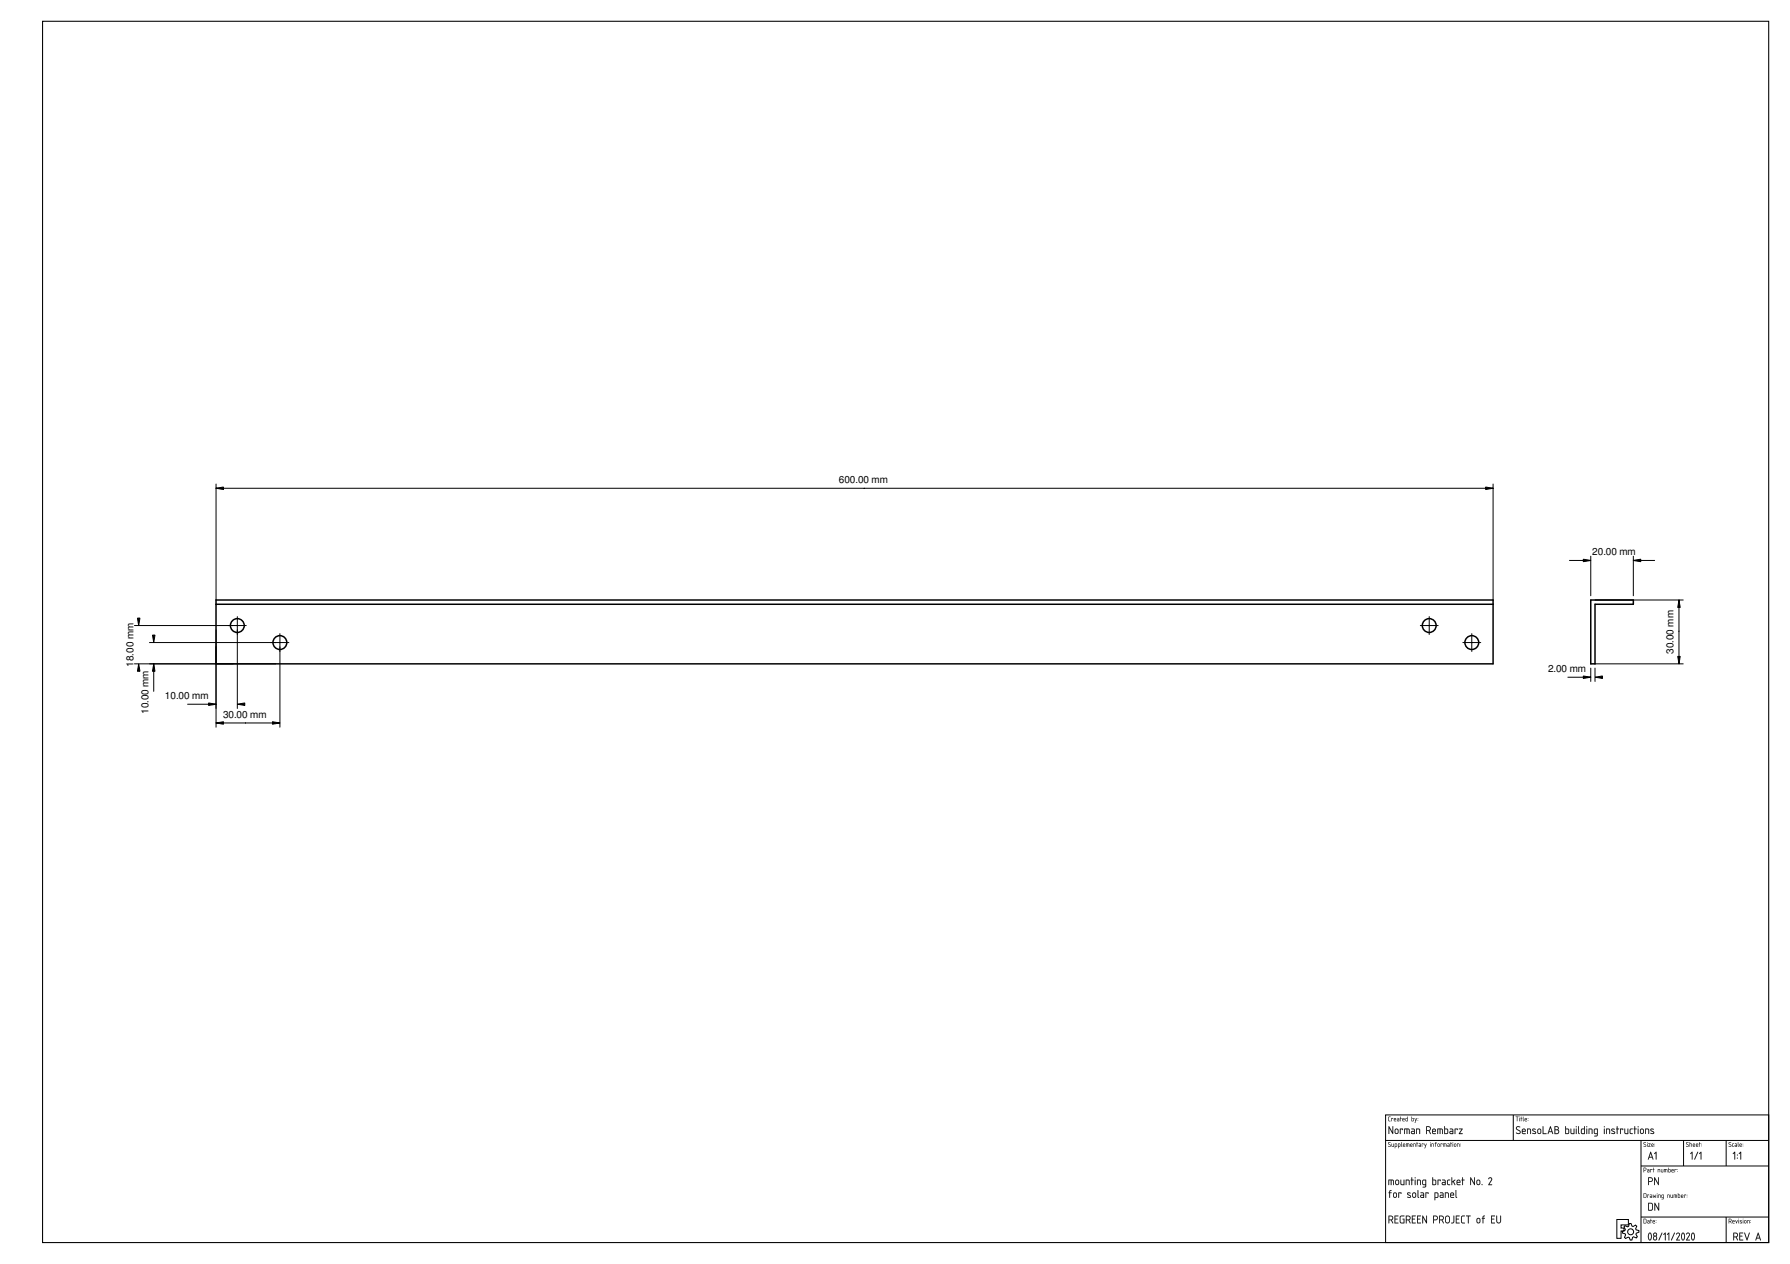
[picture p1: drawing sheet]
<svg xmlns="http://www.w3.org/2000/svg" width="841mm" height="594mm" viewBox="0 0 841 594" stroke-linecap="round" stroke-linejoin="round" font-family="sans-serif">
<defs><g id="words">
<g font-size="4.7">
<text x="394" y="227">600.00 mm</text>
<text x="748" y="261">20.00 mm</text>
<text x="786" y="307" transform="rotate(-90 786 307)">30.00 mm</text>
<text x="63" y="313" transform="rotate(-90 63 313)">18.00 mm</text>
<text x="727" y="316">2.00 mm</text>
<text x="78" y="328">10.00 mm</text>
<text x="70" y="336" transform="rotate(-90 70 336)">10.00 mm</text>
<text x="105" y="337">30.00 mm</text>
</g>
</g></defs>
<path d="M20 10h811v574h-811z" fill="none" stroke="#000" stroke-width=".5"/>
<g fill="none" stroke="#000" stroke-width=".47">
<path d="M402 297h.1M651 524h180v60h-180zM651 536h180M711 524v12M771 536v48M791 536v12M811 536v12M771 548h60M760 573h5v3h-3v1h1v2h-1v3h-2zM764 576l1 1 1-2 1 1h1h1l-1 2h2v1l-1 1v1v1l-1-1-1 2h-1l-1-1h-1h-1l1-2h-2v-1l1-1v-1zM771 572h60M811 572v12"/>
<circle cx="766" cy="579" r="1.4"/>
</g>
<g fill="#000">
<path d="M652 537h1h-1l1 1v1h-1l1-1h-1zM652 537v1h1l-1 1h1v-1l-1-1h1zM654 537v2h1v-2v2h-1zM654 538v1h1v-1v1h-1zM656 538v1v-1zM656 538v1zM655 537l1 1-1 2zM655 538v2l1-2zM657 538v1h1v-1zM657 538h1v1h-1zM657 537l1 1-1 2zM657 538v2l1-2zM658 537l1 2zM658 537l1 2zM659 538h1zM659 538h1zM659 538h1h-1l1 1h-1zM659 538v1h1h-1l1-1zM661 537l1 1v1v-1l-1 1v-1v1zM661 537v2v-1v1l1-1v1v-1zM663 538h1h-1l1 1h-1zM663 538v1h1h-1l1-1zM664 537l1 1v1v-1h-1v1zM664 537v2v-1h1v1v-1zM666 537v1v1zM666 537v2v-1zM667 538v1zM667 538v1zM667 537l1 1v1h-1v-1zM667 537v1v1h1v-1zM668 537l1 1h-1v1zM668 537v2v-1h1zM669 537l1 2v-1l-1 2zM669 538v2l1-2v1zM672 537v2zM672 537v2zM673 537l1 1v1l-1-1v1zM673 537v2v-1l1 1v-1zM674 537h1v1l-1 1zM674 537v2l1-1v-1zM676 538v1v-1zM676 538v1zM675 538a1 1 0 0 1 2 0 1 1 0 0 1-2 0zM675 538a1 1 0 0 0 2 0 1 1 0 0 0-2 0zM677 537l1 1h-1v1zM677 537v2v-1h1zM678 537l1 1 1 1-1-1v1v-1h-1v1zM678 537v2v-1h1v1v-1l1 1-1-1zM680 538l1 1zM680 538h1v1zM680 537l1 1v1h-1l1-1zM680 537l1 1-1 1h1v-1zM682 537v1v1zM682 537v2v-1zM683 537v2zM683 537v2zM683 538l1 1v-1zM683 538h1v1zM683 538a1 1 0 0 1 2 0 1 1 0 0 1-2 0zM683 538a.7 .7 0 0 0 1 0 .7 .7 0 0 0-1 0zM685 537l1 1v1l-1-1v1zM685 537v2v-1l1 1v-1z"/>
<path d="M652 537h1h-1l1 1v1h-1l1-1h-1zM654 537v2h1v-2v2h-1zM656 538v1v-1zM655 537a1.1 1.1 0 0 1 2 1 .8 .8 0 0 1-1 1l-1 1zM657 538v1h1v-1zM657 537a.8 .8 0 0 1 1 1 .8 .8 0 0 1-1 1v1zM658 537l1 2zM659 538h1zM659 538h1l-1 1h1h-1zM661 537l1 1v1v-1l-1 1v-1v1zM663 538h1l-1 1h1h-1zM664 537l1 1v1v-1h-1v1zM666 537v1v1zM667 538v1zM667 537l1 1v1h-1v-1zM668 537l1 1h-1v1zM669 537l1 2v-1l-1 2zM672 537v2zM673 537l1 1v1l-1-1v1zM674 537h1v1l-1 1zM676 538v1v-1zM675 538a1 1 0 0 1 2 0 1 1 0 0 1-2 0zM677 537l1 1h-1v1zM678 537l1 1 1 1-1-1v1v-1h-1v1zM680 538l1 1zM680 537l1 1v1h-1l1-1zM682 537v1v1zM683 537v2zM683 538l1 1v-1zM683 538a.7 .7 0 0 1 1 0 .7 .7 0 0 1-1 0zM685 537l1 1v1l-1-1v1z"/>
<path d="M652 525h1h-1v1l1 1h-1zM654 525l1 1h-1v1zM655 526h1zM655 526h1l-1 1h1h-1zM657 526v1zM656 525l1 1v1h-1l1-1zM658 525l1 1-1 1zM659 526h1zM659 526h1l-1 1h1h-1zM661 526v1v-1zM660 526l1-1v2h-1zM663 526v1h1v-1zM663 525l1 1v1h-1zM665 525v2l1-1-1 2z"/>
<path d="M652 525h1h-1v1l1 1h-1zM652 525v2h1l-1-1v-1h1zM654 525l1 1h-1v1zM654 525v2v-1h1zM655 526h1zM655 526h1zM655 526h1h-1l1 1h-1zM655 526v1h1h-1l1-1zM657 526v1zM657 526v1zM656 525l1 1v1h-1l1-1zM656 525l1 1-1 1h1v-1zM658 525l1 1-1 1zM658 525v2l1-1zM659 526h1zM659 526h1zM659 526h1h-1l1 1h-1zM659 526v1h1h-1l1-1zM661 526v1v-1zM661 526v1zM660 526l1-1v2h-1zM660 526v1h1v-2zM663 526v1h1v-1zM663 526h1v1h-1zM663 525l1 1v1h-1zM663 525v2h1v-1zM665 525v2l1-1-1 2zM665 526v2l1-2-1 1z"/>
<path d="M652 529l2 3 1-3v4l-2-3-1 3zM652 529v4l1-3 2 3v-4l-1 3zM656 531v1l1 1v-2zM656 531h1l-1 2v-1zM655 532a1.5 1.5 0 0 1 3 0 1.5 1.5 0 0 1-3 0zM655 532a1.2 1.2 0 0 0 2 0 1.2 1.2 0 0 0-2 0zM658 530l1 1h-1v2zM658 530v3v-2h1zM660 530l2 1v2v-2h-1v2v-2h-1v2zM660 530v3v-2h1v2v-2h1v2v-2zM663 532l1 1v-1zM663 532h1v1h-1zM663 530l2 1v2h-2v-1h1zM663 530l1 1v1h-1v1h2v-2zM665 530l2 1v2v-2h-1l-1 2zM665 530v3l1-2h1v2v-2zM670 530v1h2v-1zM670 530h2v1h-2zM670 529l2 1v1v2l-1-1h-1v1zM670 529v4v-1h1l1 1v-2v-1zM673 531v1h1v-1zM673 531h1v1h-1zM673 531h2v1h-2v1h2h-2zM673 531v2h2l-2-1h2l-1-1zM675 530l3 1v2l-1-2v2l-1-2-1 2zM675 530v3l1-2 1 2v-2l1 2v-2zM679 531v2h1v-2zM679 531h1v2h-1zM679 529v1l1 1v2h-1zM679 529v4h1v-2l-1-1zM681 532l1 1v-1zM681 532h1v1h-1zM681 530l2 1v2h-2v-1h1zM681 530l1 1v1h-1v1h2v-2zM683 530l2 1h-1v2zM684 530v3v-2h1zM685 530h2l-1 3h1h-2l2-2zM685 530l2 1-2 2h2h-1l1-3z"/>
<path d="M652 529l2 3 1-3v4l-2-3-1 3zM656 531v1v1l1-2zM655 532a1.2 1.2 0 0 1 2 0 1.2 1.2 0 0 1-2 0zM658 530l1 1h-1v2zM660 530l2 1v2v-2h-1v2v-2h-1v2zM663 532v1h1v-1zM663 530l2 1v2h-2v-1h1v-1zM665 530l2 1v2v-2h-1l-1 2zM670 530v1h2v-1zM670 529l2 1v1v2l-1-1h-1v1zM673 531v1h1v-1zM673 531h2v1h-2l2 1h-2zM675 530l3 1v2l-1-2v2l-1-2-1 2zM679 531v2h1v-2zM679 529v1l1 1v2h-1zM681 532l1 1v-1zM681 530l2 1v2h-2v-1h1v-1zM684 530l1 1h-1v2zM685 530h2l-1 3h1h-2l2-2z"/>
<path d="M712 525h1v2v-2zM712 525h1v2v-2zM714 525v2zM714 525v2zM715 525v1v1zM715 525v2v-1zM716 525v2zM716 525v2zM716 526h1v1h-1zM717 526l-1 1h1v-1z"/>
<path d="M712 525h1v2v-2zM714 525v2zM715 525v1v1zM716 525v2zM717 526v1h-1z"/>
<path d="M713 530h1h-1l1 2v1h-2h2v-1l-2-1zM713 530l-1 1 2 1v1h-2h2v-1l-1-2h1zM716 531l-1 1h2l-1-1zM715 531h1l1 1h-2zM715 531h2v1h-2l1 1h1h-2zM715 531v2h2l-2-1h2v-1zM718 530l1 1v2v-2h-1v2zM718 530v3v-2h1v2v-2zM720 531h2h-2l1 1a.8 .8 0 0 1 0 1 .8 .8 0 0 1-1-1h1h-1zM720 531l1 1-1 1h1l1-1-2-1h2zM723 531v1l1 1v-2zM723 531h1l-1 2v-1zM722 532a1.5 1.5 0 0 1 3 0 1.5 1.5 0 0 1-3 0zM722 532a1.2 1.2 0 0 0 2 0 1.2 1.2 0 0 0-2 0zM725 529v4h2h-2zM725 529v4h2h-2zM728 529l2 4-1-1h-1l-1 1zM728 529l-1 4 1-1h1l1 1zM728 530v2h1zM728 530l1 2h-1zM730 529l2 1v1l1 1-1 1h-2zM730 529v4h2l1-1-1-1v-1zM731 531v2l1-1v-1zM731 531h1v1l-1 1zM731 530v1h1v-1zM731 530h1v1h-1zM736 531v2h1v-2zM736 531h1v2h-1zM735 529l1 1 1 1v2h-2zM735 529v4h2v-2l-1-1zM738 530v2l1 1 1-3v3h-2zM738 530v3h2v-2l-1 2zM740 530l1 3zM740 530l1 3zM740 530a.5 .5 0 0 1 1 0 .5 .5 0 0 1-1 0zM740 529l1 1zM742 529v4h-1zM742 529v3v1zM743 531v1l1 1v-2zM743 531h1v2l-1-1zM743 531l1-1 1-1v4h-2zM743 531v2h2v-4l-1 1zM745 530l1 3zM745 530l1 3zM745 530a.5 .5 0 0 1 1 0 .5 .5 0 0 1-1 0zM745 529l1 1zM746 530l2 1v2v-2h-1l-1 2zM746 530v3l1-2h1v2v-2zM749 531v1l1 1v-2zM749 531h1v2h-1zM749 531h2v3h-2h1v-1a1.4 1.4 0 0 1-1-1 1.4 1.4 0 0 1 0-1zM749 531v2h1l-1 1h1l1-1v-3zM754 530v3zM754 530v3zM754 529v1zM755 530l1 1v2v-2h-1v2zM755 530v3v-2h1v2v-2zM757 531h2h-2l1 1a.8 .8 0 0 1 0 1 .8 .8 0 0 1-1-1h1h-1zM757 531l2 1-2 1h2v-1l-2-1h2zM760 529v1l1 1h-1v2l-1-2zM760 529l-1 2 1 2v-2h1l-1-1zM761 530l2 1h-1l-1 2zM761 530v3l1-2h1zM763 530l1 2 1 1v-3v3h-2zM763 530v3h2v-2v2h-1zM766 531h1a1 1 0 0 0-1 1 1 1 0 0 0 1 1h-1zM766 531a1 1 0 0 0 0 2 1 1 0 0 0 1 0 1.1 1.1 0 0 1-1-1 1.1 1.1 0 0 1 1-1zM768 529v1l1 1h-1v2v-2zM768 529v2v2v-2h1l-1-1zM770 530v3zM770 530v3zM769 530a.5 .5 0 0 1 1 0 .5 .5 0 0 1-1 0zM770 529v1zM771 531v1l1 1v-2zM771 531h1v2l-1-1zM770 532a1.5 1.5 0 0 1 3 0 1.5 1.5 0 0 1-3 0zM770 532a1.5 1.5 0 0 0 3 0 1.5 1.5 0 0 0-3 0zM773 530l2 1v2l-1-2h-1v2zM773 530v3v-2h1l1 2v-2zM776 531h1h-1l1 1a.8 .8 0 0 1 0 1 .8 .8 0 0 1-1-1h1h-1zM776 531l1 1-2 1h2v-1l-1-1h1z"/>
<path d="M713 530h1h-1l1 1a1 1 0 0 1 0 2 1.1 1.1 0 0 1-2-1l2 1v-1l-2-1zM716 531l-1 1h2l-1-1zM715 531h2v1h-2l2 1h-2zM718 530l1 1v2v-2h-1v2zM720 531h2h-2l1 1a.8 .8 0 0 1 0 1 .8 .8 0 0 1-1-1h1h-1zM723 531v1v1l1-2zM722 532a1.2 1.2 0 0 1 2 0 1.2 1.2 0 0 1-2 0zM725 529v4h2h-2zM728 529l2 4-1-1h-1l-1 1zM728 530v2h1zM730 529h2v1l1 2-1 1h-2zM731 531v2l1-1v-1zM731 530v1h1v-1zM736 531v2h1v-2zM735 529l1 1 1 1v2h-2zM738 530l1 3 1-3v3h-2zM740 530l1 3zM740 530a.5 .5 0 0 1 1 0 .5 .5 0 0 1-1 0zM742 529v4zM743 531v1l1 1v-2zM743 531l1-1 1-1v4h-2zM745 530l1 3zM745 530a.5 .5 0 0 1 1 0 .5 .5 0 0 1-1 0zM746 530l2 1v2v-2h-1l-1 2zM749 531v1l1 1v-2zM749 531h2v3h-2h1v-1a1.4 1.4 0 0 1-1-1 1.4 1.4 0 0 1 0-1zM754 530v3zM755 530l1 1v2v-2h-1v2zM757 531h2h-2l1 1a.8 .8 0 0 1 0 1 .8 .8 0 0 1-1-1h2h-2zM760 529v1l1 1h-1v2l-1-2zM761 530l2 1h-1l-1 2zM763 530l1 3h1v-3v3h-2zM766 531h1a1.1 1.1 0 0 0-1 1 1.1 1.1 0 0 0 1 1 1 1 0 0 1-1 0 1 1 0 0 1 0-2zM768 529v1l1 1h-1v2v-2zM770 530v3zM769 530a.5 .5 0 0 1 1 0 .5 .5 0 0 1-1 0zM771 531v1l1 1v-2zM770 532a1.5 1.5 0 0 1 3 0 1.5 1.5 0 0 1-3 0zM773 530l2 1v2l-1-2h-1v2zM776 531h1h-1l1 1a.8 .8 0 0 1 0 1 .8 .8 0 0 1-1-1h1h-1z"/>
<path d="M772 537h1h-1l1 1v1h-1l1-1h-1zM772 537v1h1l-1 1h1v-1l-1-1h1zM774 537v2zM774 537v2zM774 537h2l-1 2h1h-2l1-1zM774 537l1 1-1 1h1v-2zM776 538h1zM776 538h1zM776 538h1h-1l1 1h-1zM776 538v1h1h-1l1-1z"/>
<path d="M772 537h1h-1l1 1v1h-1l1-1h-1zM774 537v2zM774 537h1v2h-1l1-1zM776 538h1zM776 538h1l-1 1h1h-1z"/>
<path d="M792 537h1h-1l1 1v1h-1l1-1h-1zM792 537v1h1l-1 1h1v-1l-1-1h1zM794 537l1 1v1v-1h-1v1zM794 537v2v-1l1 1v-1zM796 538v1h-1zM796 538l-1 1h1v-1zM797 538h1zM797 538h1zM797 538h1h-1l1 1h-1zM797 538v1h1h-1l1-1zM798 537l1 1v1zM798 537l1 2v-1z"/>
<path d="M792 537h1h-1l1 1v1h-1l1-1h-1zM794 537l1 1v1l-1-1v1zM796 538v1h-1zM797 538h1zM797 538h1l-1 1h1h-1zM798 537l1 1v1z"/>
<path d="M812 537h1h-1l1 1v1h-1l1-1h-1zM812 537v1h1l-1 1h1v-1l-1-1h1zM814 538l1-1-1 1 1 1h-1zM814 538v1h1l-1-1 1-1zM815 538l1 1zM815 538h1v1zM815 537l1 1v1h-1l1-1zM815 537l1 1-1 1h1v-1zM817 537v2zM817 537v2zM817 538h1v1h-1zM817 538v1h1h-1l1-1z"/>
<path d="M812 537h1h-1l1 1v1h-1l1-1h-1zM814 538l1-1-1 1 1 1h-1zM815 538l1 1zM815 537l1 1v1h-1l1-1zM817 537v2zM817 538h1v1h-1z"/>
<path d="M652 554l3 1v2l-1-2v2l-1-2-1 2zM652 554v3l1-2 1 2v-2l1 2v-2zM656 555v1l1 1v-2zM656 555h1v2l-1-1zM655 556a1.5 1.5 0 0 1 3 0 1.5 1.5 0 0 1-3 0zM655 556a1.5 1.5 0 0 0 3 0 1.5 1.5 0 0 0-3 0zM658 554v2l1 1 1-3v3h-2zM658 554v3h2v-2v2h-1zM661 554l1 1v2v-2h-1l-1 2zM661 554v3v-2h1v2v-2zM663 553v1l1 1h-1v2v-2zM663 553v2v2v-2h1l-1-1zM665 554v3zM665 554v3zM665 553v1zM666 554l2 1v2l-1-2h-1v2zM666 554v3v-2h1l1 2-1-2zM669 555v1l1 1v-2zM669 555h1v2h-1zM668 555h2v3h-2h2v-1a1.4 1.4 0 0 1-2-1 1.4 1.4 0 0 1 0-1zM668 555v2h2l-2 1h2v-1v-3zM673 555v2h1v-2zM673 555h1v2h-1zM673 553v1l2 1-1 2h-1zM673 553v4h1l1-2-2-1zM675 554l2 1h-1v2zM676 554v3v-2h1zM678 556v1h1v-1zM678 556h1v1h-1zM678 554l1 1v2h-2l1-1h1zM678 554l1 1v1h-1v1h1v-2zM680 555h1a1 1 0 0 0-1 1 1 1 0 0 0 1 1h-1zM680 555a1 1 0 0 0 0 2 1 1 0 0 0 1 0 1.1 1.1 0 0 1-1-1 1.1 1.1 0 0 1 1-1zM682 553v2l2-1-1 1 1 2-1-1-1 1zM682 553v4l1-2 1 2-1-2 1-1-2 1zM685 555v1h1v-1zM685 555h1v1h-1zM685 555h1v1h-1v1h1h-2zM685 555v2h1l-1-1h1v-1zM687 553v1l1 1h-1v2v-2zM687 553v2v2v-2h1l-1-1zM691 553l2 3v-3v4l-2-3v3zM691 553v4v-3l2 3v-4v3zM694 555v1l1 1v-2zM694 555h1v2l-1-1zM693 556a1.5 1.5 0 0 1 3 0 1.5 1.5 0 0 1-3 0zM693 556a1.5 1.5 0 0 0 3 0 1.5 1.5 0 0 0-3 0zM696 557a.5 .5 0 0 1 1 0 .5 .5 0 0 1-1 0zM699 554h2l-1 3h1h-2l2-3h-1h-1zM700 553l-1 1h1h1l-2 3h2h-1l1-3z"/>
<path d="M652 554l3 1v2l-1-2v2l-1-2-1 2zM656 555v1l1 1v-2zM655 556a1.5 1.5 0 0 1 3 0 1.5 1.5 0 0 1-3 0zM658 554l1 3 1-3v3h-2zM661 554l1 1v2v-2h-1v2zM663 553v1l1 1h-1v2v-2zM665 554v3zM666 554l2 1v2l-1-2h-1v2zM669 555v1l1 1v-2zM668 555h2v3h-2h2v-1a1.4 1.4 0 0 1-2-1 1.4 1.4 0 0 1 0-1zM673 555v2h1v-2zM673 553v1l2 1-1 2h-1zM675 554l2 1h-1v2zM678 556v1h1v-1zM678 554l1 1v2h-2l1-1h1v-1zM680 555h1a1.1 1.1 0 0 0-1 1 1.1 1.1 0 0 0 1 1 1 1 0 0 1-1 0 1 1 0 0 1 0-2zM682 553v2l2-1-1 1 1 2-1-1-1 1zM685 555v1h1v-1zM685 555h1v1h-1l1 1h-2zM687 553v1l1 1h-1v2v-2zM691 553l2 3v-3v4l-2-3v3zM694 555v1l1 1v-2zM693 556a1.5 1.5 0 0 1 3 0 1.5 1.5 0 0 1-3 0zM700 554h1l-1 3h1h-2l2-3h-1h-1z"/>
<path d="M653 560l1-1-1 1 1 1h-1v2l-1-2zM655 561v1l1 1v-2zM654 562a1.5 1.5 0 0 1 3 0 1.5 1.5 0 0 1-3 0zM657 560l1 1h-1v2zM661 561h2h-2l2 1a.8 .8 0 0 1-1 1 .8 .8 0 0 1-1-1h2h-2zM664 561v1l1 1v-2zM663 562a1.5 1.5 0 0 1 3 0 1.5 1.5 0 0 1-3 0zM666 559l1 4h-1zM668 562v1h1v-1zM667 560l2 1v2h-2l1-1h1v-1zM670 560l1 1h-1v2zM674 561v2h1v-2zM674 560a1.4 1.4 0 0 1 2 1 1.4 1.4 0 0 1-1 2h-1v1zM677 562v1h1v-1zM677 560l1 1v2h-1v-1h1v-1zM679 560l2 1v2l-1-2h-1v2zM682 561v1h1v-1zM682 561h1v1h-1l1 1h-2zM684 559v4z"/>
<path d="M653 560l1-1-1 1 1 1h-1v2l-1-2zM653 560l-1 1 1 2v-2h1l-1-1 1-1zM655 561v1l1 1v-2zM655 561h1v2l-1-1zM654 562a1.5 1.5 0 0 1 3 0 1.5 1.5 0 0 1-3 0zM654 562a1.5 1.5 0 0 0 3 0 1.5 1.5 0 0 0-3 0zM657 560l1 1h-1v2zM657 560v3v-2h1zM661 561h2h-1l1 1a.8 .8 0 0 1-1 1 .8 .8 0 0 1-1-1h2h-2zM661 561l2 1-2 1h2v-1l-2-1h2zM664 561v1l1 1v-2zM664 561h1v2l-1-1zM663 562a1.5 1.5 0 0 1 3 0 1.5 1.5 0 0 1-3 0zM663 562a1.5 1.5 0 0 0 3 0 1.5 1.5 0 0 0-3 0zM666 559l1 4h-1zM666 559v3l1 1zM668 562v1h1v-1zM668 562h1v1h-1zM667 560l2 1v2h-2l1-1h1zM668 560l1 1v1h-1l-1 1h2v-2zM670 560l1 1h-1v2zM670 560v3v-2h1zM674 561v2h1v-2zM674 561h1v2h-1zM674 560h1l1 1v2h-2v1zM674 561v3v-1h1a1.4 1.4 0 0 0 1-2 1.4 1.4 0 0 0-2 0zM677 562v1h1v-1zM677 562h1v1h-1zM677 560l1 1v2h-2l1-1h1zM677 560l1 1v1h-1v1h1v-2zM679 560l2 1v2l-1-2h-1v2zM679 560v3v-2h1l1 2v-2zM682 561v1h1v-1zM682 561h1v1h-1zM682 561h1v1h-1v1h1h-2zM682 561v2h1l-1-1h1v-1zM684 559v4zM684 559v3v1z"/>
<path d="M772 549v1h1v-1zM772 549h2l-2 1v1zM774 550l1 1zM774 549l1 1v1h-1l1-1zM775 549l1 1-1 1zM777 549v1v1zM779 549l1 1v1v-1h-1v1zM780 549l1 2v-2v2h-1zM782 549l1 1v1v-1v1v-1h-1v1zM784 550v1h1v-1zM784 549l1 1v1h-1zM785 550h1v1h-1zM787 549l1 1h-1v1z"/>
<path d="M772 549v1h1v-1zM772 549h1v1h-1zM772 549h2l-2 1v1zM772 549v2v-1l2-1zM774 550l1 1zM774 550h1v1zM774 549l1 1v1h-1l1-1zM774 549l1 1-1 1h1v-1zM775 549l1 1-1 1zM775 549v2l1-1zM777 549v1v1zM777 549v2v-1zM779 549l1 1v1v-1h-1v1zM779 549v2v-1h1v1v-1zM780 549l1 2v-2v2h-1zM780 550l1 1v-1v1zM782 549l1 1v1v-1v1v-1h-1v1zM782 549v2v-1h1v1v-1v1v-1zM784 550v1h1v-1zM784 550h1v1h-1zM784 549l1 1v1h-1zM784 549v2h1v-1zM785 550h1v1h-1zM786 550l-1 1h1v-1zM787 549l1 1h-1v1zM787 549v2v-1h1z"/>
<path d="M775 554v1h1v-1zM774 553h2l1 1-1 1-1 1v1zM777 553l2 3v-3v4l-1-3-1 3z"/>
<path d="M775 554v1h1v-1zM775 554h1v1h-1zM774 553h2l1 1-1 1-1 1v1zM774 553l1 4v-1l1-1 1-1-1-1zM777 553l2 3v-3v4l-1-3-1 3zM777 553v4l1-3 1 3v-4v3z"/>
<path d="M775 541l2 4-1-1h-1l-1 1zM775 541l-1 4 1-1h1l1 1zM776 542l-1 2h1zM776 542v2h-1zM778 541v4v-3h-1zM778 541l-1 1h1v3z"/>
<path d="M775 541l2 4-1-1h-1l-1 1zM776 542l-1 2h1zM778 541v4v-3h-1z"/>
<path d="M795 541v4v-3h-1zM795 541l-1 1h1v3zM798 541l-2 4zM798 541l-2 4zM799 541v4v-3h-1zM799 541l-1 1h1v3z"/>
<path d="M795 541v4v-3h-1zM798 541l-2 4zM799 541v4v-3h-1z"/>
<path d="M815 541v4v-3h-1zM815 541l-1 1h1v3zM816 544v1zM816 544v1zM816 543a.5 .5 0 0 1 1 0 .5 .5 0 0 1-1 0zM818 541v4v-3h-1zM818 541l-1 1h1v3z"/>
<path d="M815 541v4v-3h-1zM816 544v1zM818 541v4v-3h-1z"/>
<path d="M653 572v1h1v-1zM652 571l2 1v1l1 2-1-1h-1l-1 1zM655 571h2l-1 1v1h1h-1v2h1h-2zM658 572l2-1-2 1v3h2v-2h-1h1v2h-2zM661 572v1h1v-1zM661 571l2 1-1 1 1 2-1-1h-1v1zM663 571h2l-1 1v1h1h-1v2h1h-2zM666 571h2l-2 1v1h1h-1v2h2h-2zM668 571l2 3v-3v4l-1-3-1 3zM674 572v1h1v-1zM673 571h2l1 1-1 1-1 1v1zM677 572v1h1v-1zM676 571l2 1v1v2l-1-1-1 1zM680 572l-1 2 1 1 1-1v-2zM679 572l1-1 1 1v2l-1 1-1-1zM683 571v3l-1 1 1-1zM684 571h2l-2 1v1h1h-1v2h2h-2zM687 572l1-1-1 1v2l1 1h-1zM689 571h2l-1 1v3v-3zM694 573v1l1 1v-2zM693 574a1.5 1.5 0 0 1 3 0 1.5 1.5 0 0 1-3 0zM697 572l1-1-1 1 1 1h-1v2l-1-2zM701 571h1l-1 1v1h1h-1v2h1h-1zM703 571v3l1 1 1-1v-3v3l-1 1-1-1z"/>
<path d="M653 572v1h1v-1zM653 572h1v1h-1zM652 571l3 1-1 1 1 2-1-1h-1l-1 1zM652 571v4l1-1h1l1 1-1-2v-1zM655 571h2l-1 1v1h1h-1v2h1h-2zM655 571v4h2h-1v-2h1h-1v-1l1-1zM658 572l2-1-2 1v3h2v-2h-1h1v2h-2zM658 572v3h2v-2h-1h1v2h-2v-3l2-1zM661 572v1h1v-1zM661 572h1v1h-1zM661 571l2 1-1 1 1 2-1-1h-1v1zM661 571v4v-1h1l1 1-1-2h1v-1zM663 571h2l-1 1v1h1h-1v2h1h-2zM663 571v4h2h-1v-2h1h-1v-1l1-1zM666 571h2l-2 1v1h1h-1v2h2h-2zM666 571v4h2h-2v-2h1h-1v-1l2-1zM668 571l2 3v-3v4l-1-3-1 3zM668 571v4l1-3 1 3v-4v3zM674 572v1h1v-1zM674 572h1v1h-1zM673 571h2l1 1-1 1-1 1v1zM673 571l1 4v-1l1-1 1-1-1-1zM677 572v1h1v-1zM677 572h1v1h-1zM676 571l2 1v1v2l-1-1-1 1zM676 571v4l1-1 1 1v-2v-1zM680 572l-1 2 1 1 1-1v-2zM680 572h1v2l-1 1-1-1zM679 572l1-1 1 1v2l-1 1-1-1zM679 572v2l1 1 1-1v-2l-1-1zM683 571v3l-1 1 1-1zM683 571v3l-1 1 1-1zM684 571h2l-2 1v1h2h-2v2h2h-2zM684 571v4h2h-2v-2h1h-1v-1l2-1zM687 572l1-1-1 1v2l1 1h-1zM687 572v3h1l-1-1v-2l1-1zM689 571h2l-1 1v3v-3zM689 571l1 1v3v-3l1-1zM694 573v1l1 1v-2zM694 573h1v2l-1-1zM693 574a1.5 1.5 0 0 1 3 0 1.5 1.5 0 0 1-3 0zM693 574a1.5 1.5 0 0 0 3 0 1.5 1.5 0 0 0-3 0zM697 572l1-1-1 1 1 1h-1v2l-1-2zM697 572l-1 1 1 2v-2h1l-1-1 1-1zM701 571h1l-1 1v1h1h-1v2h1h-1zM701 571v4h1h-1v-2h1h-1v-1l1-1zM703 571v3l1 1 1-1v-3v3v1h-2zM703 571v3l1 1 1-1v-3v3l-1 1-1-1z"/>
<path d="M772 561v2h1v-2zM772 561h2l-1 2h-1zM774 561l1 1h-1v1zM775 562l1 1zM775 561l1 1v1h-1l1-1zM777 561v2v-1l1 1v-2v2l-1-1v1zM779 561v2zM778 561a.5 .5 0 0 1 1 0 .5 .5 0 0 1-1 0zM779 561l1 1v1v-1h-1v1zM781 562v1v-1zM781 562l1-1-1 3v-1zM783 561l1 1v1v-1l-1 1zM785 561v2h1v-2v2h-1zM786 561l2 1v1v-1l-1 1v-1l-1 1zM789 562v1v-1zM788 561l1 1v1h-1zM790 562h1zM790 562h1l-1 1h1h-1zM791 561l1 1-1 1z"/>
<path d="M772 561v2h1v-2zM772 561h1v2h-1zM772 561h2l-1 2h-1zM772 561v2h1l1-2zM774 561l1 1h-1v1zM774 561v2v-1h1zM775 562l1 1zM775 562h1v1zM775 561l1 1v1h-1l1-1zM775 561l1 1-1 1h1v-1zM777 561v2v-1l1 1v-2v2l-1-1v1zM777 562v1v-1l1 1v-2v2l-1-1v1zM779 561v2zM779 561v2zM778 561a.5 .5 0 0 1 1 0 .5 .5 0 0 1-1 0zM779 561l1 1v1v-1h-1v1zM779 561v2v-1h1v1v-1zM781 562v1v-1zM781 562h1v1h-1zM781 562l1-1-1 3v-1zM781 562v1h1l-1 1 1-2zM783 561l1 1 1 1-1-1-1 1zM783 561v2l1-1v1v-1zM785 561v2h1v-2v2h-1zM785 562v1h1v-1v1h-1zM786 561l2 1v1v-1l-1 1v-1l-1 1zM786 561v2l1-1v1v-1h1v1v-1zM789 562v1v-1zM789 562v1zM788 561l1 1v1h-1zM788 561v2h1v-1zM790 562h1zM790 562h1zM790 562h1h-1l1 1h-1zM790 562v1h1h-1l1-1zM791 561l1 1-1 1zM791 561v2l1-1z"/>
<path d="M772 573v2h1v-2zM772 573h2l-1 2h-1zM774 574l1 1zM774 573l1 1v1h-1l1-1zM776 573v1v1zM777 574h1l-1 1h1h-2z"/>
<path d="M772 573v2h1v-2zM772 573h1v2h-1zM772 573h2l-1 2h-1zM772 573v2h1l1-2zM774 574l1 1zM774 574h1v1zM774 573l1 1v1h-1l1-1zM774 573l1 1-1 1h1v-1zM776 573v1v1zM776 573v2v-1zM777 574h1h-1l1 1h-2zM777 574v1h1h-1l1-1h-1z"/>
<path d="M775 566v3h1v-3zM774 565h2l1 1v2l-1 1h-2zM777 565l2 3v-3v4l-1-3-1 3z"/>
<path d="M775 566v3h1v-3zM775 566h1v3h-1zM774 565h2l1 1v2l-1 1h-2zM774 565v4h2l1-1v-2l-1-1zM777 565l2 3v-3l1 4-2-3-1 3zM777 565v4l1-3 1 3v-4v3z"/>
<path d="M775 580a1.8 1.8 0 0 0 0 2l1-1zM775 579a1.8 1.8 0 0 1 1 2 1.8 1.8 0 0 1-1 2l-1-2zM777 582a.7 .7 0 0 0 1 0 .7 .7 0 0 0-1 0zM777 580a.6 .6 0 0 0 1 0 .6 .6 0 0 0-1 0zM777 580h1v1a1.1 1.1 0 0 1 0 2 1.1 1.1 0 0 1-1 0 1.1 1.1 0 0 1 0-2zM781 579l-2 4zM782 579v4v-3zM784 579v4v-3h-1zM787 579l-2 4zM788 580h1l-1 3h1h-1l1-3h-1zM791 580a1.8 1.8 0 0 0 0 2v-1zM790 579a1.8 1.8 0 0 1 2 2 1.8 1.8 0 0 1-2 2v-2zM792 580h2l-1 3h1h-2l2-3h-1h-1zM795 580a1.8 1.8 0 0 0 1 2v-1zM795 579a1.8 1.8 0 0 1 1 2 1.8 1.8 0 0 1-1 2v-2z"/>
<path d="M775 580a1.8 1.8 0 0 0 0 2l1-1zM775 580a1.7 1.7 0 0 1 0 3zM775 579l1 1a2 2 0 0 1-1 3l-1-2zM775 579v1a2.1 2.1 0 0 0 1 3v-2v-2zM777 582a.7 .7 0 0 0 1 0 .7 .7 0 0 0-1 0zM777 582a.7 .7 0 0 1 1 0 .7 .7 0 0 1-1 0zM777 580a.5 .5 0 0 0 1 0 .5 .5 0 0 0-1 0zM777 580a.6 .6 0 0 1 1 0 .6 .6 0 0 1-1 0zM777 580h1v1a1.1 1.1 0 0 1 0 2 1.1 1.1 0 0 1-1 0 1.1 1.1 0 0 1 0-2zM777 580v2l1 1 1-1-1-2zM781 579l-2 4zM781 579l-2 4zM782 579v4v-3h-1zM782 579v1v3zM784 579v4v-3h-1zM784 579l-1 1h1v3zM787 579l-2 4zM787 579l-2 4zM788 580h1l-1 3h1h-2l2-3h-1zM788 579v1h1l-1 3h1h-1l1-3zM791 580a1.8 1.8 0 0 0 0 2v-1zM791 580a1.7 1.7 0 0 1 0 3zM790 579l1 1a2 2 0 0 1-1 3v-2zM790 579v1a2.1 2.1 0 0 0 1 3l1-2-1-2zM792 580h2l-1 3h1h-2l2-3h-1h-1zM793 579l-1 1h1h1l-2 3h2h-1l1-3zM795 580a1.7 1.7 0 0 0 1 2v-1zM795 580a1.7 1.7 0 0 1 0 3zM795 579l1 1a2 2 0 0 1-1 3l-1-2zM795 579a2.1 2.1 0 0 0 1 4v-2v-2z"/>
<path d="M812 573v1h1v-1zM812 573h2v2l-1-1-1 1zM814 574h1zM814 574h1l-1 1h1h-1zM815 573l1 2v-1v1zM817 573v2zM817 574h1v1h-1h1zM819 573v2zM820 574v1v-1zM819 574a1 1 0 0 1 2 0 1 1 0 0 1-2 0zM821 573l1 1v1v-1h-1v1z"/>
<path d="M812 573v1h1v-1zM812 573h1v1h-1zM812 573h2v2l-1-1-1 1zM812 573v2v-1h1l1 1-1-2zM814 574h1zM814 574h1zM814 574h1h-1l1 1h-1zM814 574v1h1h-1l1-1zM815 573l1 2v-1v1zM815 574l1 1v-1v1zM817 573v2zM817 573v2zM817 574h1v1h-1h1zM817 574l1 1h-1h1v-1zM819 573v2zM819 573v2zM820 574v1v-1zM820 574v1zM819 574a1 1 0 0 1 2 0 1 1 0 0 1-2 0zM819 574a1 1 0 0 0 2 0 1 1 0 0 0-2 0zM821 573l1 1v1v-1h-1v1zM821 573v2v-1h1v1v-1z"/>
<path d="M815 580v1h1v-1zM814 579l2 1v1l1 2-1-1h-1l-1 1zM817 579h2l-1 1v1h1h-1v2h1h-2zM820 579l1 3 1-3-1 4zM826 579l1 4v-1h-2v1zM826 580v2h1z"/>
<path d="M815 580v1h1v-1zM815 580h1v1h-1zM814 579l3 1-1 1 1 2-1-1h-1l-1 1zM814 579v4l1-1h1l1 1-1-2v-1zM817 579h2l-1 1v1h1h-1v2h1h-2zM817 579v4h2h-1v-2h1h-1v-1l1-1zM820 579l1 3 1-3-1 4zM820 579l1 4 1-4-1 3zM826 579l1 4v-1h-2v1zM826 579l-1 4v-1h2v1zM826 580v2h1zM826 580l1 2h-2z"/>
</g>
<path d="M102 282h600v30h-600z" fill-rule="evenodd" fill="#fff"/>
<path d="M402 297h.1" fill="none" stroke="#000" stroke-width=".47"/>
<path d="M102 284h600v28h-600z" fill-rule="evenodd" fill="#fff"/>
<path d="M402 297h.1" fill="none" stroke="#000" stroke-width=".47"/>
<g fill="#fff">
<path d="M102 282h600v2h-600z" fill-rule="evenodd"/>
<circle cx="672" cy="294" r="3"/>
<circle cx="132" cy="302" r="3"/>
<circle cx="112" cy="294" r="3"/>
<circle cx="692" cy="302" r="3"/>
</g>
<g fill="none" stroke="#000" stroke-width=".7">
<path d="M102 282h600v30h-600zM102 284h600"/>
<circle cx="112" cy="294" r="3"/>
<circle cx="672" cy="294" r="3"/>
<circle cx="132" cy="302" r="3"/>
<circle cx="692" cy="302" r="3"/>
</g>
<g fill="#000" stroke="#000" stroke-width=".47">
<path d="M102 229h3v1zM698 229h4l-4 1zM65 291h1l-1 3zM65 312l1 4h-1zM72 312l1 4h-1zM72 299h1l-1 3zM98 330l4 1-4 1zM102 340l3-1v1zM112 331l3-1v2zM128 339l4 1h-4z"/>
<path d="M112 290v8zM107 294h9z" fill-rule="evenodd"/>
<path d="M672 290v8zM667 294h9z" fill-rule="evenodd"/>
<path d="M132 298v8zM127 302h9z" fill-rule="evenodd"/>
<path d="M692 298v8zM687 302h9z" fill-rule="evenodd"/>
</g>
<g fill="none" stroke="#000" stroke-width=".47">
<path d="M102 227v55M102 229h600M702 227v55M63 294h47M102 296v46M112 296v37M402 297h.1M63 312h67M70 302h60M72 312v13M132 304v38M88 331h14"/>
<path d="M102 340h30"/>
</g>
<path d="M747 282h20v2h-18v28h-2z" fill-rule="evenodd" fill="#fff"/>
<path d="M737 263h10M747 261v19M767 261v19M767 263h10M749 282h42M757 297h.1M789 282v30M737 318h10M747 314v6M749 314v6M749 312h42" fill="none" stroke="#000" stroke-width=".47"/>
<path d="M747 282h20v2h-18v28h-2z" fill="none" stroke="#000" stroke-width=".7"/>
<path d="M744 263h3l-3 1zM767 263h4v1zM789 282v4h-1zM744 318h3l-3 1zM749 318h4v1zM788 309h1v3z" fill="#000" stroke="#000" stroke-width=".47"/>
<use href="#words"/>
</svg>
